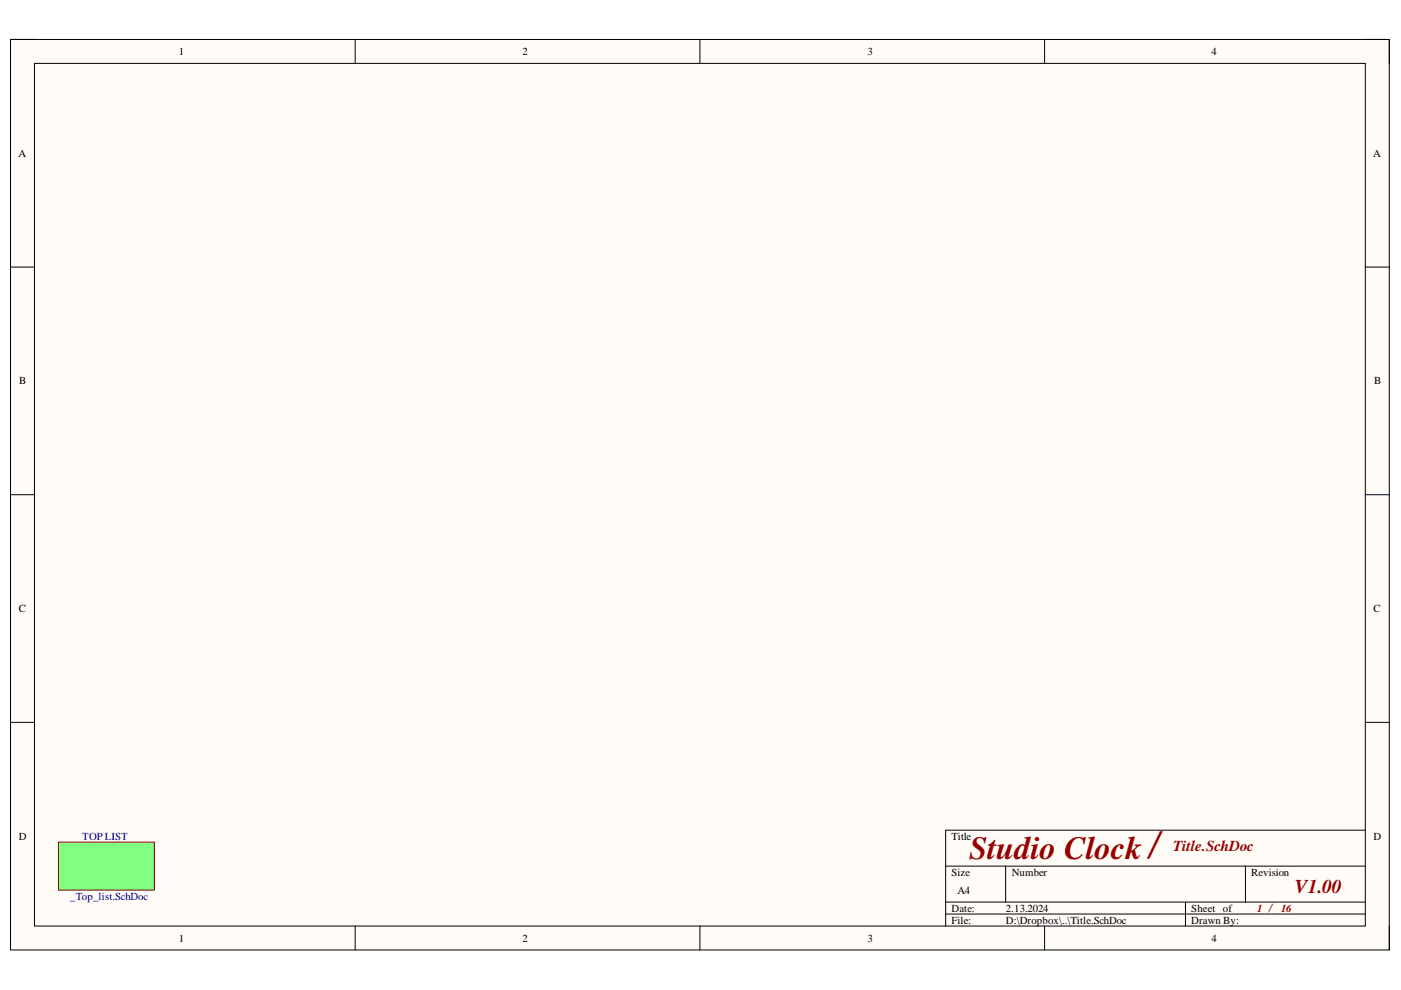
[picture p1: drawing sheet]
<svg xmlns="http://www.w3.org/2000/svg" width="297mm" height="210mm" viewBox="0 0 297 210" stroke-linecap="round" stroke-linejoin="round" font-family="sans-serif">
<defs><g id="words">
<text font-size="8.3" fill="#980000" x="243.7" y="181.9">/</text>
<text font-size="6.8" fill="#980000" x="205.5" y="182.1">Studio Clock</text>
<text font-size="4.1" fill="#980000" x="274.5" y="189.3">V1.00</text>
<text font-size="3.2" fill="#980000" x="248.8" y="180.4">Title.SchDoc</text>
<g font-size="2.3">
<text x="37.9" y="11.7">1</text>
<text x="110.8" y="11.7">2</text>
<text x="183.9" y="11.7">3</text>
<text x="256.9" y="11.7">4</text>
<text x="3.9" y="33.3">A</text>
<text x="291.2" y="33.3">A</text>
<text x="4.1" y="81.5">B</text>
<text x="291.3" y="81.5">B</text>
<text x="4" y="129.8">C</text>
<text x="291.2" y="129.8">C</text>
<text x="4" y="178.1">D</text>
<text x="201.7" y="178.1">Title</text>
<text x="291.2" y="178.1">D</text>
<text x="201.7" y="185.7">Size</text>
<text x="214.5" y="185.7">Number</text>
<text x="265.3" y="185.7">Revision</text>
<text x="203" y="189.5">A4</text>
<text x="201.7" y="193.3">Date:</text>
<text x="201.7" y="195.8">File:</text>
<text x="213.2" y="193.3">2.13.2024</text>
<text x="213.2" y="195.8">D:\Dropbox\..\Title.SchDoc</text>
<text x="252.6" y="193.3">Sheet of</text>
<text x="252.6" y="195.8">Drawn By:</text>
<text x="37.9" y="199.6">1</text>
<text x="110.8" y="199.6">2</text>
<text x="183.9" y="199.6">3</text>
<text x="256.9" y="199.6">4</text>
</g>
<g font-size="2.3" fill="#000080">
<text x="17.4" y="178.1">TOP LIST</text>
<text x="14.9" y="190.8">_Top_list.SchDoc</text>
</g>
<text font-size="2.3" fill="#980000" x="266.5" y="193.3">1 / 16</text>
</g></defs>
<path d="M2.2 8.4h292.4v193h-292.4z" fill-rule="evenodd" fill="#fffcf8"/>
<path d="M2.2 8.4h292.4v193h-292.4z" fill="none" stroke="#000" stroke-width=".21"/>
<path d="M7.3 13.4h282.2v182.9h-282.2z" fill-rule="evenodd" fill="#fffcf8"/>
<g fill="none" stroke="#000" stroke-width=".21">
<path d="M2.2 8.4h5.1M7.3 13.4h282.2v182.9h-282.2zM75.3 8.4v5M148.4 8.4v5M221.5 8.4v5M289.5 8.4h5.1v5M2.2 56.6h5.1M289.5 56.6h5.1M2.2 104.9h5.1M289.5 104.9h5.1M2.2 153.2h5.1M289.5 153.2h5.1"/>
<path d="M289.5 176h-89v20.3M75.3 196.3v5.1M148.4 196.3v5.1M200.5 183.6h89M200.5 191.3h89M200.5 193.8h89M213.2 183.6v7.7M221.5 196.3v5.1M251.3 191.3v5M264.1 183.6v7.7M294.6 196.3v5.1"/>
</g>
<path d="M12.4 178.6h20.3v10.1h-20.3z" fill-rule="evenodd" fill="#80ff80"/>
<path d="M12.4 178.6h20.3v10.1h-20.3z" fill="none" stroke="#800000" stroke-width=".21"/>
<use href="#words"/>
</svg>
